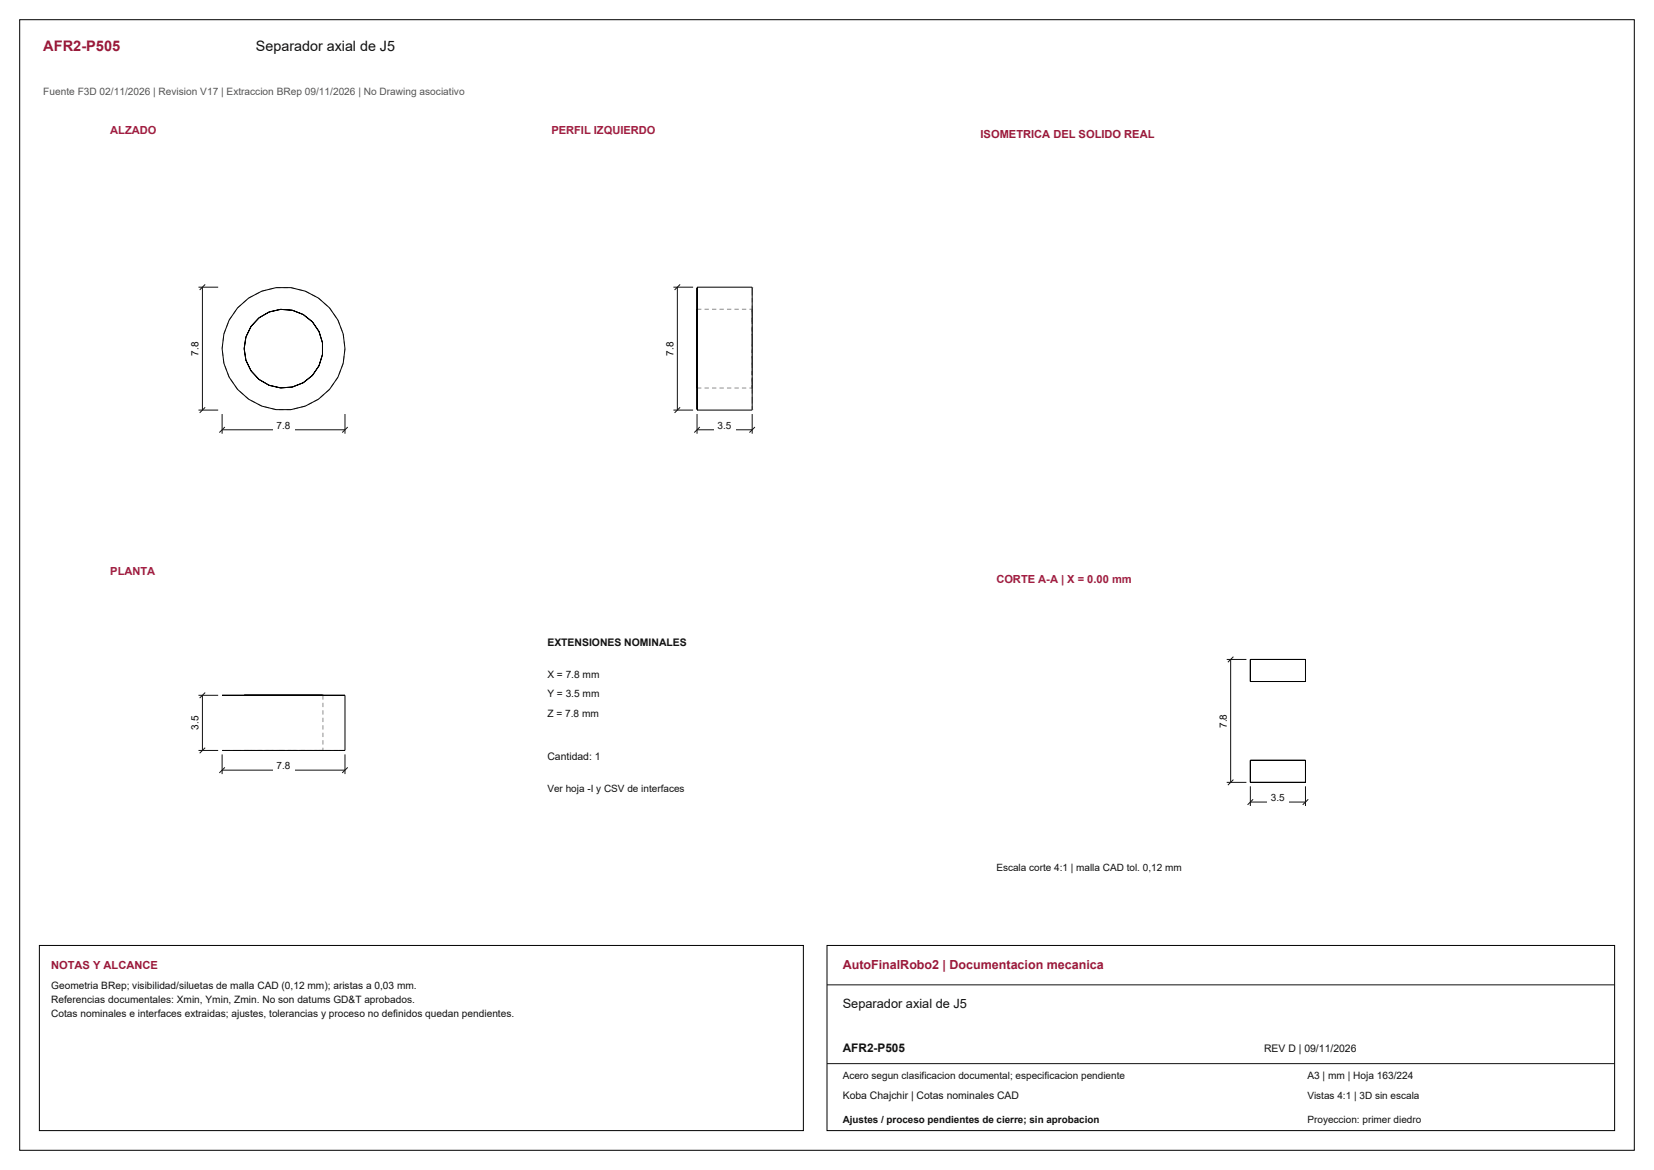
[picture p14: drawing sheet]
<svg xmlns="http://www.w3.org/2000/svg" width="420mm" height="297mm" viewBox="0 0 420 297" stroke-linecap="round" stroke-linejoin="round" font-family="sans-serif">
<defs><g id="words">
<text font-size="3.7" fill="#981b39" x="11" y="13">AFR2-P505</text>
<text font-size="3.6" fill="#111" x="65" y="13">Separador axial de J5</text>
<text font-size="3.2" fill="#981b39" x="214" y="246">AutoFinalRobo2 | Documentacion mecanica</text>
<text font-size="3.2" fill="#111" x="214" y="256">Separador axial de J5</text>
<text font-size="3" fill="#111" x="214" y="267">AFR2-P505</text>
<g font-size="2.8" fill="#a91843">
<text x="28" y="34">ALZADO</text>
<text x="140" y="34">PERFIL IZQUIERDO</text>
<text x="28" y="146">PLANTA</text>
<text x="253" y="148">CORTE A-A | X = 0.00 mm</text>
</g>
<g font-size="2.8" fill="#981b39">
<text x="249" y="35">ISOMETRICA DEL SOLIDO REAL</text>
<text x="13" y="246">NOTAS Y ALCANCE</text>
</g>
<text font-size="2.6" fill="#555" x="11" y="24">Fuente F3D 02/11/2026 | Revision V17 | Extraccion BRep 09/11/2026 | No Drawing asociativo</text>
<g font-size="2.6" fill="#111">
<text x="139" y="164">EXTENSIONES NOMINALES</text>
<text x="139" y="172">X = 7.8 mm</text>
<text x="139" y="177">Y = 3.5 mm</text>
<text x="139" y="182">Z = 7.8 mm</text>
<text x="139" y="193">Cantidad: 1</text>
<text x="13" y="251">Geometria BRep; visibilidad/siluetas de malla CAD (0,12 mm); aristas a 0,03 mm.</text>
<text x="13" y="254.6">Referencias documentales: Xmin, Ymin, Zmin. No son datums GD&amp;T aprobados.</text>
<text x="13" y="258.2">Cotas nominales e interfaces extraidas; ajustes, tolerancias y proceso no definidos quedan pendientes.</text>
<text x="321" y="267">REV D | 09/11/2026</text>
<text x="332" y="274">A3 | mm | Hoja 163/224</text>
<text x="214" y="279">Koba Chajchir | Cotas nominales CAD</text>
</g>
<g font-size="2.5">
<text x="50.4" y="90.3" transform="rotate(-90 50.4 90.3)">7.8</text>
<text x="171" y="90.3" transform="rotate(-90 171 90.3)">7.8</text>
<text x="50.4" y="185.3" transform="rotate(-90 50.4 185.3)">3.5</text>
<text x="311.5" y="184.8" transform="rotate(-90 311.5 184.8)">7.8</text>
</g>
<g font-size="2.5" fill="#111">
<text x="70.2" y="108.9">7.8</text>
<text x="182.2" y="108.9">3.5</text>
<text x="70.2" y="195.3">7.8</text>
<text x="139" y="201">Ver hoja -I y CSV de interfaces</text>
<text x="322.7" y="203.4">3.5</text>
<text x="253" y="221">Escala corte 4:1 | malla CAD tol. 0,12 mm</text>
<text x="214" y="274">Acero segun clasificacion documental; especificacion pendiente</text>
<text x="332" y="279">Vistas 4:1 | 3D sin escala</text>
<text x="214" y="285">Ajustes / proceso pendientes de cierre; sin aprobacion</text>
<text x="332" y="285">Proyeccion: primer diedro</text>
</g>
</g></defs>
<g fill="none" stroke="#000" stroke-width=".25">
<path d="M5 5h410v287h-410z"/>
<circle cx="72" cy="88.5" r="10"/>
<circle cx="72" cy="88.5" r="15.6"/>
</g>
<g fill="none" stroke="#8c8c8c" stroke-width=".25" stroke-dasharray="1.1 .8" stroke-linecap="butt">
<path d="M60.3 78.2l2.8-2.5M63.1 75.7l3.4-1.8M66.5 73.9l3.6-.9M70.1 73h3.8M73.9 73l3.6 .9M77.5 73.9l3.4 1.8M80.9 75.7l2.8 2.5M83.7 78.2l2.1 3.1M56.4 88.5l.5-3.7M56.9 84.8l1.3-3.5M56.9 92.2l-.5-3.7M58.2 81.3l2.1-3.1"/>
<path d="M58.2 95.7l-1.3-3.5M60.3 98.8l-2.1-3.1M83.7 98.8l-2.8 2.5M85.8 81.3l1.3 3.5M85.8 95.7l-2.1 3.1M87.1 84.8l.5 3.7M87.1 92.2l-1.3 3.5M87.6 88.5l-.5 3.7M63.1 101.3l-2.8-2.5M66.5 103.1l-3.4-1.8M70.1 104l-3.6-.9M73.9 104h-3.8"/>
<path d="M77.5 103.1l-3.6 .9M80.9 101.3l-3.4 1.8"/>
</g>
<path d="M56.4 105.1v5M56.4 109.1h31.2M57.1 108.4l-1.4 1.4M87.6 105.1v5M88.3 108.4l-1.4 1.4" fill="none" stroke="#111" stroke-width=".25"/>
<path d="M69.2 107h5.6v3h-5.6z" fill-rule="evenodd" fill="#fff"/>
<path d="M50.4 72.9h5M51.4 72.9v31.2M52.1 72.2l-1.4 1.4M50.4 104.1h5M52.1 103.4l-1.4 1.4" fill="none" stroke="#111" stroke-width=".25"/>
<path d="M47.6 86h3.2v5h-3.2z" fill-rule="evenodd" fill="#fff"/>
<g fill="none" stroke="#8c8c8c" stroke-width=".25" stroke-dasharray="1.1 .8" stroke-linecap="butt">
<path d="M177 78.5h14M191 79.8v-1M191 78.8v-.3M191 78.5v.7M191 79.2v1.5M191 73v.9M191 73.9v1.8M191 75.7v2.5M191 78.2v3.1M177 98.5h14M191 88.5v2.9M191 91.4v2.7"/>
<path d="M191 94.1v2.2M191 96.3v1.5M191 97.8v.7M191 98.5v-.3M191 98.2v-1M191 97.2v-1.9M191 95.3v-2.5M191 92.8v-2.8M191 90v-3M191 87v-2.8M191 84.2v-2.5M191 81.7v-1.9"/>
<path d="M191 80.7v2.2M191 82.9v2.7M191 85.6v2.9M191 81.3v3.5M191 84.8v3.7M191 88.5v3.7M191 92.2v3.5M191 95.7v3.1M191 98.8v2.5M191 101.3v1.8M191 103.1v.9"/>
</g>
<path d="M177 73h.1M177 73v31M177 72.9h14M191 73v31M177 104h.1M177 104.1h14" fill="none" stroke="#000" stroke-width=".25"/>
<path d="M177 105.1v5M177 109.1h14M177.7 108.4l-1.4 1.4M191 105.1v5M191.7 108.4l-1.4 1.4" fill="none" stroke="#111" stroke-width=".25"/>
<path d="M181.2 107h5.6v3h-5.6z" fill-rule="evenodd" fill="#fff"/>
<path d="M171 72.9h5M172 72.9v31.2M172.7 72.2l-1.4 1.4M171 104.1h5M172.7 103.4l-1.4 1.4" fill="none" stroke="#111" stroke-width=".25"/>
<path d="M168.2 86h3.2v5h-3.2z" fill-rule="evenodd" fill="#fff"/>
<g fill="none" stroke="#8c8c8c" stroke-width=".25" stroke-dasharray="1.1 .8" stroke-linecap="butt">
<path d="M82 176.5v14M56.9 190.5h-.5M58.2 190.5h-1.3M60.3 190.5h-2.1M62 190.5h.4M62.4 190.5h1.3M62.4 190.5h-.4M63.1 190.5h-2.8M63.7 190.5h2.1M63.7 190.5h-1.3M65.8 190.5h2.5M65.8 190.5h-2.1"/>
<path d="M66.5 190.5h-3.4M68.3 190.5h3M68.3 190.5h-2.5M70.1 190.5h-3.6M71.3 190.5h2.9M71.3 190.5h-3M73.9 190.5h-3.8M74.2 190.5h2.8M74.2 190.5h-2.9M77 190.5h2.3M77 190.5h-2.8M77.5 190.5h-3.6"/>
<path d="M79.3 190.5h1.7M79.3 190.5h-2.3M80.9 190.5h-3.4M81 190.5h.9M81 190.5h-1.7M81.9 190.5h-.9M83.7 190.5h-2.8M85.8 190.5h-2.1M87.1 190.5h-1.3M87.6 190.5h-.5"/>
</g>
<path d="M56.4 176.5h31.2v14h-31.2M81.9 176.5h.1" fill="none" stroke="#000" stroke-width=".25"/>
<path d="M56.4 191.5v5M56.4 195.5h31.2M57.1 194.8l-1.4 1.4M87.6 191.5v5M88.3 194.8l-1.4 1.4" fill="none" stroke="#111" stroke-width=".25"/>
<path d="M69.2 193.4h5.6v3h-5.6z" fill-rule="evenodd" fill="#fff"/>
<path d="M50.4 176.5h5M51.4 176.5v14M52.1 175.8l-1.4 1.4M50.4 190.5h5M52.1 189.8l-1.4 1.4" fill="none" stroke="#111" stroke-width=".25"/>
<path d="M47.6 181h3.2v5h-3.2z" fill-rule="evenodd" fill="#fff"/>
<path d="M317.5 167.4h14v5.6h-14zM317.5 193h14v5.6h-14z" fill="none" stroke="#000" stroke-width=".25"/>
<path d="M317.5 199.6v5M331.5 199.6v5M317.5 203.6h14M318.2 202.9l-1.4 1.4M332.2 202.9l-1.4 1.4" fill="none" stroke="#111" stroke-width=".25"/>
<path d="M321.7 201.5h5.6v3h-5.6z" fill-rule="evenodd" fill="#fff"/>
<path d="M311.5 167.4h5M312.5 167.4v31.2M313.2 166.7l-1.4 1.4M311.5 198.6h5M313.2 197.9l-1.4 1.4" fill="none" stroke="#111" stroke-width=".25"/>
<path d="M308.7 180.5h3.2v5h-3.2z" fill-rule="evenodd" fill="#fff"/>
<path d="M10 240h194v47h-194zM210 240h200v47h-200z" fill="none" stroke="#000" stroke-width=".25"/>
<path d="M210 250h200M210 270h200" fill="none" stroke="#111" stroke-width=".25"/>
<use href="#words"/>
</svg>
